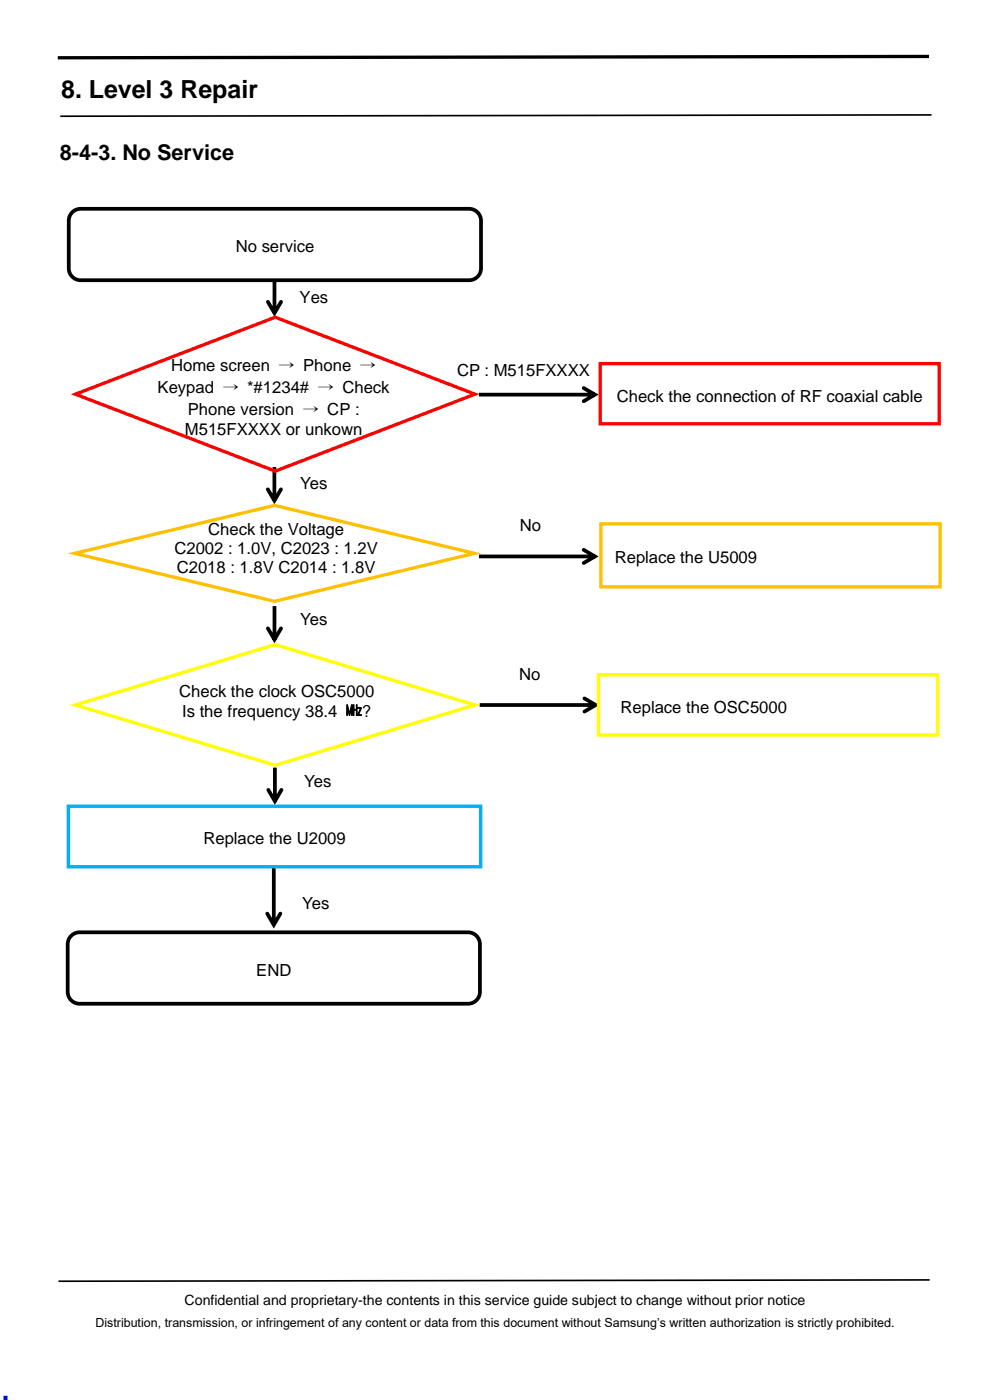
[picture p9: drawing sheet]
<svg xmlns="http://www.w3.org/2000/svg" width="210mm" height="297mm" viewBox="0 0 210 297" stroke-linecap="round" stroke-linejoin="round" font-family="sans-serif">
<defs><g id="words">
<text font-size="8.5" fill="#00f" x="0" y="297">.</text>
<text font-size="5.3" x="13" y="20.7">8. Level 3 Repair</text>
<text font-size="4.6" x="12.7" y="34">8-4-3. No Service</text>
<g font-size="3.5">
<text x="50" y="53.5">No service</text>
<text x="63.5" y="64.3">Yes</text>
<text x="33.4" y="83.4">Keypad → *#1234# → Check</text>
<text x="36.3" y="78.8">Home screen → Phone →</text>
<text x="97" y="79.8">CP : M515FXXXX</text>
<text x="39.8" y="88">Phone version → CP :</text>
<text x="130.8" y="85.2">Check the connection of RF coaxial cable</text>
<text x="39.2" y="92.3">M515FXXXX or unkown</text>
<text x="63.7" y="103.7">Yes</text>
<text x="44.2" y="113.4">Check the Voltage</text>
<text x="110.3" y="112.6">No</text>
<text x="37" y="117.5">C2002 : 1.0V, C2023 : 1.2V</text>
<text x="130.4" y="119.5">Replace the U5009</text>
<text x="37.5" y="121.5">C2018 : 1.8V C2014 : 1.8V</text>
<text x="63.7" y="132.5">Yes</text>
<text x="38" y="147.8">Check the clock OSC5000</text>
<text x="110.1" y="144.3">No</text>
<text x="38.6" y="152.2">Is the frequency 38.4 ㎒?</text>
<text x="131.6" y="151.2">Replace the OSC5000</text>
<text x="64.5" y="167">Yes</text>
<text x="65.2" y="171">No</text>
<text x="43.1" y="179.1">Replace the U2009</text>
<text x="64.1" y="192.9">Yes</text>
<text x="54.4" y="207.1">END</text>
</g>
<text font-size="3" x="39.2" y="276.8">Confidential and proprietary-the contents in this service guide subject to change without prior notice</text>
<text font-size="2.6" x="20.2" y="281.4">Distribution, transmission, or infringement of any content or data from this document without Samsung’s written authorization is strictly prohibited.</text>
</g></defs>
<path d="M197.6 24.4l-184.8 .3M197.2 271.5l-184.8 .3" fill="none" stroke="#000" stroke-width=".35"/>
<path d="M197.1 12l-184.8 .3" fill="none" stroke="#000" stroke-width=".71" stroke-linecap="butt"/>
<path d="M15.5 44.9l1-.5 .6-.1h82.4a2.53 2.53 0 0 1 2.5 2.5v10.1a2.52 2.52 0 0 1-2.5 2.6h-82.4a2.52 2.52 0 0 1-2.5-2.6v-10.1a2.52 2.52 0 0 1 .9-1.9zM15.3 198.3l1-.4 .6-.1h82.4a2.53 2.53 0 0 1 2.5 2.5v10.1a2.53 2.53 0 0 1-2.5 2.5h-82.4a2.52 2.52 0 0 1-2.5-2.5v-10.1a2.52 2.52 0 0 1 .9-2z" fill="none" stroke="#000" stroke-width=".79" stroke-linecap="butt"/>
<g fill="#000">
<path d="M57.8 59.3h.8v7.1h-.8zM56.6 63.7l.6 .1 1.4 2.4h-.7l1.4-2.4a.4 .4 0 0 1 .5-.1 .4 .4 0 0 1 .2 .5l-1.8 3-1.7-3z"/>
<path d="M57.8 99.1h.8v7.1h-.8zM56.6 103.5l.6 .1 1.4 2.4h-.7l1.4-2.4a.4 .4 0 0 1 .5-.1 .4 .4 0 0 1 .1 .5l-1.7 3-1.7-3z"/>
<path d="M57.7 184.1h.8v12.1h-.8zM56.5 193.5l.5 .1 1.4 2.4h-.7l1.4-2.4a.4 .4 0 0 1 .6-.1 .4 .4 0 0 1 .1 .5l-1.7 3-1.7-3z"/>
</g>
<path d="M31.2 108.2h54.7v16h-54.7z" fill-rule="evenodd" fill="#fff"/>
<path d="M127.5 111.1h71.9v13.4h-71.9z" fill="none" stroke="#ffc000" stroke-width=".71" stroke-linecap="butt"/>
<path d="M101.6 117.7h24.6v.7h-24.6zM123.5 116.5l.5-.2 3 1.7-3 1.8a.4 .4 0 0 1-.5-.2 .4 .4 0 0 1 .1-.5l2.4-1.4v.7l-2.4-1.4z" fill="#000"/>
<path d="M28.5 70.2h59.1v27.9h-59.1z" fill-rule="evenodd" fill="#fff"/>
<path d="M127.3 77.1h71.9v12.8h-71.9zM16 83.6l42.4-16.3 42.4 16.3-42.4 16.3z" fill="none" stroke="#f00" stroke-width=".71" stroke-linecap="butt"/>
<g fill="#000">
<path d="M101.6 83.3h24.6v.8h-24.6zM123.5 82.1l.5-.1 3 1.7-3 1.8a.4 .4 0 0 1-.5-.2 .4 .4 0 0 1 .1-.5l2.4-1.4v.7l-2.4-1.4z"/>
<path d="M57.8 128.6h.8v7.1h-.8zM56.6 133l.6 .1 1.4 2.4h-.7l1.4-2.4a.4 .4 0 0 1 .5-.1 .4 .4 0 0 1 .2 .5l-1.8 3-1.7-3z"/>
</g>
<path d="M31.3 138.9h54.8v20.1h-54.8z" fill-rule="evenodd" fill="#fff"/>
<path d="M16 149.6l42.4-12.8 42.4 12.8-42.4 12.8zM127 143.2h71.9v12.7h-71.9z" fill="none" stroke="#ff0" stroke-width=".71" stroke-linecap="butt"/>
<g fill="#000">
<path d="M101.8 149.2h24.6v.8h-24.6zM123.6 148l.6-.2 3 1.8-3 1.7a.4 .4 0 0 1-.6-.1 .4 .4 0 0 1 .2-.6l2.4-1.4v.7l-2.4-1.4z"/>
<path d="M57.9 162.8h.8v7.2h-.8zM56.7 167.2l.6 .2 1.4 2.4h-.7l1.4-2.4a.4 .4 0 0 1 .5-.2 .4 .4 0 0 1 .1 .6l-1.7 3-1.7-3z"/>
</g>
<path d="M14.5 171.1h87.5v12.8h-87.5z" fill="none" stroke="#00b0f0" stroke-width=".71" stroke-linecap="butt"/>
<path d="M15.9 117.4l42.4-10.2 42.3 10.2-42.3 10.2z" fill="none" stroke="#ffc000" stroke-width=".71" stroke-linecap="butt"/>
<use href="#words"/>
</svg>
